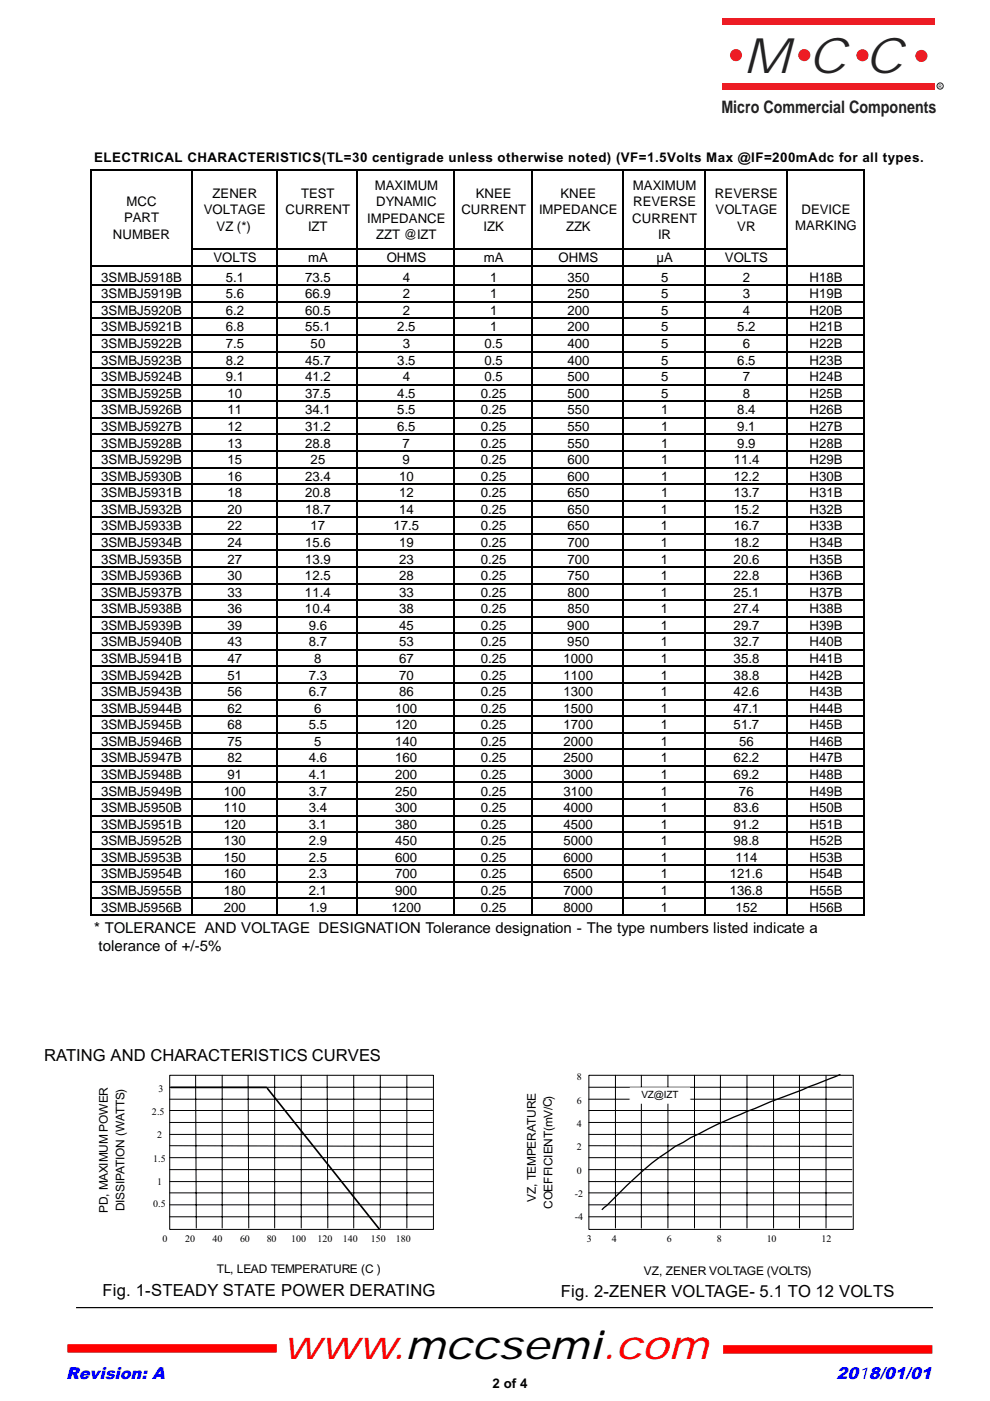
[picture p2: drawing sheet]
<svg xmlns="http://www.w3.org/2000/svg" width="210mm" height="297mm" viewBox="0 0 210 297" stroke-linecap="round" stroke-linejoin="round" font-family="sans-serif">
<defs><g id="words">
<text font-size="10.7" fill="#231f20" x="157.6" y="15.4">M C C</text>
<text font-size="8.5" fill="#f00" x="60" y="288.2">www.mccsemi.com</text>
<text font-size="3.6" fill="#231f20" x="152.9" y="23.9">Micro Commercial Components</text>
<g font-size="3.5">
<text x="9.4" y="224.9">RATING AND CHARACTERISTICS CURVES</text>
<text x="21.8" y="274.9">Fig. 1-STEADY STATE POWER DERATING</text>
<text x="118.9" y="275">Fig. 2-ZENER VOLTAGE- 5.1 TO 12 VOLTS</text>
</g>
<g font-size="3.5" fill="#00f">
<text x="14" y="292.3">Revision: A</text>
<text x="177.4" y="292.3">2018/01/01</text>
</g>
<g font-size="3.2">
<text x="20" y="197.9">* TOLERANCE AND VOLTAGE DESIGNATION Tolerance designation - The type numbers listed indicate a</text>
<text x="20.9" y="201.7">tolerance of +/-5%</text>
</g>
<g font-size="2.8">
<text x="19.9" y="34.3">ELECTRICAL CHARACTERISTICS(TL=30 centigrade unless otherwise noted) (VF=1.5Volts Max @IF=200mAdc for all types.</text>
<text x="45.1" y="42">ZENER</text>
<text x="63.8" y="42">TEST</text>
<text x="79.5" y="40.2">MAXIMUM</text>
<text x="100.9" y="42">KNEE</text>
<text x="118.8" y="42">KNEE</text>
<text x="134.2" y="40.2">MAXIMUM</text>
<text x="151.6" y="42">REVERSE</text>
<text x="26.3" y="47.1">PART</text>
<text x="26.8" y="43.6">MCC</text>
<text x="43.2" y="45.5">VOLTAGE</text>
<text x="60.5" y="45.5">CURRENT</text>
<text x="77.8" y="47.3">IMPEDANCE</text>
<text x="79.8" y="43.7">DYNAMIC</text>
<text x="97.8" y="45.5">CURRENT</text>
<text x="114.3" y="45.5">IMPEDANCE</text>
<text x="134.1" y="47.3">CURRENT</text>
<text x="134.2" y="43.7">REVERSE</text>
<text x="151.7" y="45.5">VOLTAGE</text>
<text x="169.9" y="45.3">DEVICE</text>
<text x="23.9" y="50.6">NUMBER</text>
<text x="45.9" y="49">VZ (*)</text>
<text x="65.3" y="49">IZT</text>
<text x="79.8" y="50.8">ZZT @IZT</text>
<text x="102.5" y="49">IZK</text>
<text x="120" y="49">ZZK</text>
<text x="139.5" y="50.8">IR</text>
<text x="156.3" y="49">VR</text>
<text x="168.6" y="48.9">MARKING</text>
<text x="21.5" y="59.7">3SMBJ5918B</text>
<text x="45.3" y="55.6">VOLTS</text>
<text x="47.9" y="59.7">5.1</text>
<text x="64.7" y="59.7">73.5</text>
<text x="65.3" y="55.6">mA</text>
<text x="82" y="55.6">OHMS</text>
<text x="85.4" y="59.7">4</text>
<text x="102.6" y="55.6">mA</text>
<text x="103.9" y="59.7">1</text>
<text x="118.4" y="55.6">OHMS</text>
<text x="120.3" y="59.7">350</text>
<text x="139.2" y="55.6">µA</text>
<text x="140.2" y="59.7">5</text>
<text x="153.7" y="55.6">VOLTS</text>
<text x="157.5" y="59.7">2</text>
<text x="171.7" y="59.7">H18B</text>
<text x="21.5" y="63.3">3SMBJ5919B</text>
<text x="47.9" y="63.3">5.6</text>
<text x="64.7" y="63.3">66.9</text>
<text x="85.4" y="63.3">2</text>
<text x="103.9" y="63.3">1</text>
<text x="120.3" y="63.3">250</text>
<text x="140.2" y="63.3">5</text>
<text x="157.5" y="63.3">3</text>
<text x="171.7" y="63.3">H19B</text>
<text x="21.5" y="70.3">3SMBJ5921B</text>
<text x="21.5" y="66.8">3SMBJ5920B</text>
<text x="47.9" y="70.3">6.8</text>
<text x="47.9" y="66.8">6.2</text>
<text x="64.7" y="70.3">55.1</text>
<text x="64.7" y="66.8">60.5</text>
<text x="84.2" y="70.3">2.5</text>
<text x="85.4" y="66.8">2</text>
<text x="103.9" y="70.3">1</text>
<text x="103.9" y="66.8">1</text>
<text x="120.3" y="70.3">200</text>
<text x="120.3" y="66.8">200</text>
<text x="140.2" y="70.3">5</text>
<text x="140.2" y="66.8">5</text>
<text x="156.3" y="70.3">5.2</text>
<text x="157.5" y="66.8">4</text>
<text x="171.7" y="66.8">H20B</text>
<text x="171.7" y="70.3">H21B</text>
<text x="21.5" y="77.3">3SMBJ5923B</text>
<text x="21.5" y="73.8">3SMBJ5922B</text>
<text x="47.9" y="77.3">8.2</text>
<text x="47.9" y="73.8">7.5</text>
<text x="64.7" y="77.3">45.7</text>
<text x="65.9" y="73.8">50</text>
<text x="84.2" y="77.3">3.5</text>
<text x="85.4" y="73.8">3</text>
<text x="102.7" y="77.3">0.5</text>
<text x="102.7" y="73.8">0.5</text>
<text x="120.3" y="77.3">400</text>
<text x="120.3" y="73.8">400</text>
<text x="140.2" y="77.3">5</text>
<text x="140.2" y="73.8">5</text>
<text x="156.3" y="77.3">6.5</text>
<text x="157.5" y="73.8">6</text>
<text x="171.6" y="73.8">H22B</text>
<text x="171.7" y="77.3">H23B</text>
<text x="21.5" y="80.8">3SMBJ5924B</text>
<text x="47.9" y="80.8">9.1</text>
<text x="64.7" y="80.8">41.2</text>
<text x="85.4" y="80.8">4</text>
<text x="102.7" y="80.8">0.5</text>
<text x="120.3" y="80.8">500</text>
<text x="140.2" y="80.8">5</text>
<text x="157.5" y="80.8">7</text>
<text x="171.6" y="80.8">H24B</text>
<text x="21.5" y="87.9">3SMBJ5926B</text>
<text x="21.5" y="84.3">3SMBJ5925B</text>
<text x="48.3" y="87.9">11</text>
<text x="48.3" y="84.3">10</text>
<text x="64.7" y="87.9">34.1</text>
<text x="64.7" y="84.3">37.5</text>
<text x="84.2" y="87.9">5.5</text>
<text x="84.2" y="84.3">4.5</text>
<text x="102" y="87.9">0.25</text>
<text x="102" y="84.3">0.25</text>
<text x="120.3" y="87.9">550</text>
<text x="120.3" y="84.3">500</text>
<text x="140.2" y="87.9">1</text>
<text x="140.2" y="84.3">5</text>
<text x="156.3" y="87.9">8.4</text>
<text x="157.5" y="84.3">8</text>
<text x="171.6" y="84.3">H25B</text>
<text x="171.6" y="87.9">H26B</text>
<text x="21.5" y="94.9">3SMBJ5928B</text>
<text x="21.5" y="91.4">3SMBJ5927B</text>
<text x="48.2" y="94.9">13</text>
<text x="48.2" y="91.4">12</text>
<text x="64.7" y="94.9">28.8</text>
<text x="64.7" y="91.4">31.2</text>
<text x="84.2" y="91.4">6.5</text>
<text x="85.4" y="94.9">7</text>
<text x="102" y="94.9">0.25</text>
<text x="102" y="91.4">0.25</text>
<text x="120.3" y="94.9">550</text>
<text x="120.3" y="91.4">550</text>
<text x="140.2" y="94.9">1</text>
<text x="140.2" y="91.4">1</text>
<text x="156.3" y="94.9">9.9</text>
<text x="156.3" y="91.4">9.1</text>
<text x="171.6" y="94.9">H28B</text>
<text x="171.6" y="91.4">H27B</text>
<text x="21.5" y="101.9">3SMBJ5930B</text>
<text x="21.5" y="98.4">3SMBJ5929B</text>
<text x="48.2" y="101.9">16</text>
<text x="48.2" y="98.4">15</text>
<text x="64.7" y="101.9">23.4</text>
<text x="65.9" y="98.4">25</text>
<text x="84.6" y="101.9">10</text>
<text x="85.4" y="98.4">9</text>
<text x="102" y="101.9">0.25</text>
<text x="102" y="98.4">0.25</text>
<text x="120.3" y="101.9">600</text>
<text x="120.3" y="98.4">600</text>
<text x="140.1" y="101.9">1</text>
<text x="140.2" y="98.4">1</text>
<text x="155.6" y="101.9">12.2</text>
<text x="155.6" y="98.4">11.4</text>
<text x="171.6" y="101.9">H30B</text>
<text x="171.6" y="98.4">H29B</text>
<text x="21.5" y="105.4">3SMBJ5931B</text>
<text x="48.2" y="105.4">18</text>
<text x="64.7" y="105.4">20.8</text>
<text x="84.6" y="105.4">12</text>
<text x="102" y="105.4">0.25</text>
<text x="120.3" y="105.4">650</text>
<text x="140.1" y="105.4">1</text>
<text x="155.6" y="105.4">13.7</text>
<text x="171.6" y="105.4">H31B</text>
<text x="21.4" y="112.4">3SMBJ5933B</text>
<text x="21.4" y="108.9">3SMBJ5932B</text>
<text x="48.2" y="112.4">22</text>
<text x="48.2" y="108.9">20</text>
<text x="64.7" y="108.9">18.7</text>
<text x="65.9" y="112.4">17</text>
<text x="83.4" y="112.4">17.5</text>
<text x="84.6" y="108.9">14</text>
<text x="102" y="108.9">0.25</text>
<text x="102" y="112.4">0.25</text>
<text x="120.3" y="108.9">650</text>
<text x="120.3" y="112.4">650</text>
<text x="140.1" y="112.4">1</text>
<text x="140.1" y="108.9">1</text>
<text x="155.6" y="112.4">16.7</text>
<text x="155.6" y="108.9">15.2</text>
<text x="171.6" y="112.4">H33B</text>
<text x="171.6" y="108.9">H32B</text>
<text x="21.4" y="119.5">3SMBJ5935B</text>
<text x="21.4" y="116">3SMBJ5934B</text>
<text x="48.2" y="119.5">27</text>
<text x="48.2" y="116">24</text>
<text x="64.7" y="119.5">13.9</text>
<text x="64.7" y="116">15.6</text>
<text x="84.6" y="119.5">23</text>
<text x="84.6" y="116">19</text>
<text x="102" y="119.5">0.25</text>
<text x="102" y="116">0.25</text>
<text x="120.3" y="119.5">700</text>
<text x="120.3" y="116">700</text>
<text x="140.1" y="119.5">1</text>
<text x="140.1" y="116">1</text>
<text x="155.6" y="119.5">20.6</text>
<text x="155.6" y="116">18.2</text>
<text x="171.6" y="119.5">H35B</text>
<text x="171.6" y="116">H34B</text>
<text x="21.4" y="123">3SMBJ5936B</text>
<text x="48.2" y="123">30</text>
<text x="64.7" y="123">12.5</text>
<text x="84.6" y="123">28</text>
<text x="102" y="123">0.25</text>
<text x="120.3" y="123">750</text>
<text x="140.1" y="123">1</text>
<text x="155.6" y="123">22.8</text>
<text x="171.6" y="123">H36B</text>
<text x="21.4" y="130">3SMBJ5938B</text>
<text x="21.4" y="126.5">3SMBJ5937B</text>
<text x="48.2" y="130">36</text>
<text x="48.2" y="126.5">33</text>
<text x="64.7" y="130">10.4</text>
<text x="64.7" y="126.5">11.4</text>
<text x="84.6" y="130">38</text>
<text x="84.6" y="126.5">33</text>
<text x="102" y="130">0.25</text>
<text x="102" y="126.5">0.25</text>
<text x="120.3" y="130">850</text>
<text x="120.3" y="126.5">800</text>
<text x="140.1" y="130">1</text>
<text x="140.1" y="126.5">1</text>
<text x="155.6" y="130">27.4</text>
<text x="155.6" y="126.5">25.1</text>
<text x="171.6" y="130">H38B</text>
<text x="171.6" y="126.5">H37B</text>
<text x="21.4" y="137">3SMBJ5940B</text>
<text x="21.4" y="133.5">3SMBJ5939B</text>
<text x="48.2" y="137">43</text>
<text x="48.2" y="133.5">39</text>
<text x="65.5" y="137">8.7</text>
<text x="65.5" y="133.5">9.6</text>
<text x="84.6" y="137">53</text>
<text x="84.6" y="133.5">45</text>
<text x="102" y="137">0.25</text>
<text x="102" y="133.5">0.25</text>
<text x="120.3" y="137">950</text>
<text x="120.3" y="133.5">900</text>
<text x="140.1" y="137">1</text>
<text x="140.1" y="133.5">1</text>
<text x="155.5" y="137">32.7</text>
<text x="155.5" y="133.5">29.7</text>
<text x="171.6" y="137">H40B</text>
<text x="171.6" y="133.5">H39B</text>
<text x="21.4" y="140.6">3SMBJ5941B</text>
<text x="48.2" y="140.6">47</text>
<text x="66.6" y="140.6">8</text>
<text x="84.6" y="140.6">67</text>
<text x="102" y="140.6">0.25</text>
<text x="119.5" y="140.6">1000</text>
<text x="140.1" y="140.6">1</text>
<text x="155.5" y="140.6">35.8</text>
<text x="171.6" y="140.6">H41B</text>
<text x="21.4" y="147.6">3SMBJ5943B</text>
<text x="21.4" y="144.1">3SMBJ5942B</text>
<text x="48.2" y="147.6">56</text>
<text x="48.2" y="144.1">51</text>
<text x="65.5" y="147.6">6.7</text>
<text x="65.5" y="144.1">7.3</text>
<text x="84.6" y="147.6">86</text>
<text x="84.6" y="144.1">70</text>
<text x="102" y="147.6">0.25</text>
<text x="102" y="144.1">0.25</text>
<text x="119.5" y="147.6">1300</text>
<text x="119.5" y="144.1">1100</text>
<text x="140.1" y="147.6">1</text>
<text x="140.1" y="144.1">1</text>
<text x="155.5" y="147.6">42.6</text>
<text x="155.5" y="144.1">38.8</text>
<text x="171.6" y="147.6">H43B</text>
<text x="171.6" y="144.1">H42B</text>
<text x="21.4" y="154.6">3SMBJ5945B</text>
<text x="21.4" y="151.1">3SMBJ5944B</text>
<text x="48.2" y="154.6">68</text>
<text x="48.2" y="151.1">62</text>
<text x="65.5" y="154.6">5.5</text>
<text x="66.6" y="151.1">6</text>
<text x="83.8" y="154.6">120</text>
<text x="83.8" y="151.1">100</text>
<text x="102" y="154.6">0.25</text>
<text x="102" y="151.1">0.25</text>
<text x="119.5" y="154.6">1700</text>
<text x="119.5" y="151.1">1500</text>
<text x="140.1" y="154.6">1</text>
<text x="140.1" y="151.1">1</text>
<text x="155.5" y="154.6">51.7</text>
<text x="155.5" y="151.1">47.1</text>
<text x="171.6" y="154.6">H45B</text>
<text x="171.6" y="151.1">H44B</text>
<text x="21.4" y="161.6">3SMBJ5947B</text>
<text x="21.4" y="158.1">3SMBJ5946B</text>
<text x="48.2" y="161.6">82</text>
<text x="48.2" y="158.1">75</text>
<text x="65.5" y="161.6">4.6</text>
<text x="66.6" y="158.1">5</text>
<text x="83.8" y="161.6">160</text>
<text x="83.8" y="158.1">140</text>
<text x="102" y="161.6">0.25</text>
<text x="102" y="158.1">0.25</text>
<text x="119.5" y="161.6">2500</text>
<text x="119.5" y="158.1">2000</text>
<text x="140.1" y="161.6">1</text>
<text x="140.1" y="158.1">1</text>
<text x="155.5" y="161.6">62.2</text>
<text x="156.7" y="158.1">56</text>
<text x="171.6" y="158.1">H46B</text>
<text x="171.6" y="161.6">H47B</text>
<text x="21.4" y="165.2">3SMBJ5948B</text>
<text x="48.2" y="165.2">91</text>
<text x="65.5" y="165.2">4.1</text>
<text x="83.8" y="165.2">200</text>
<text x="101.9" y="165.2">0.25</text>
<text x="119.5" y="165.2">3000</text>
<text x="140.1" y="165.2">1</text>
<text x="155.5" y="165.2">69.2</text>
<text x="171.6" y="165.2">H48B</text>
<text x="21.4" y="172.2">3SMBJ5950B</text>
<text x="21.4" y="168.7">3SMBJ5949B</text>
<text x="47.5" y="172.2">110</text>
<text x="47.5" y="168.7">100</text>
<text x="65.5" y="172.2">3.4</text>
<text x="65.5" y="168.7">3.7</text>
<text x="83.8" y="172.2">300</text>
<text x="83.8" y="168.7">250</text>
<text x="101.9" y="172.2">0.25</text>
<text x="101.9" y="168.7">0.25</text>
<text x="119.5" y="172.2">4000</text>
<text x="119.5" y="168.7">3100</text>
<text x="140.1" y="172.2">1</text>
<text x="140.1" y="168.7">1</text>
<text x="155.5" y="172.2">83.6</text>
<text x="156.7" y="168.7">76</text>
<text x="171.6" y="168.7">H49B</text>
<text x="171.6" y="172.2">H50B</text>
<text x="21.4" y="179.2">3SMBJ5952B</text>
<text x="21.4" y="175.7">3SMBJ5951B</text>
<text x="47.5" y="179.2">130</text>
<text x="47.5" y="175.7">120</text>
<text x="65.5" y="179.2">2.9</text>
<text x="65.5" y="175.7">3.1</text>
<text x="83.8" y="179.2">450</text>
<text x="83.8" y="175.7">380</text>
<text x="101.9" y="179.2">0.25</text>
<text x="101.9" y="175.7">0.25</text>
<text x="119.5" y="179.2">5000</text>
<text x="119.5" y="175.7">4500</text>
<text x="140.1" y="179.2">1</text>
<text x="140.1" y="175.7">1</text>
<text x="155.5" y="179.2">98.8</text>
<text x="155.5" y="175.7">91.2</text>
<text x="171.6" y="179.2">H52B</text>
<text x="171.6" y="175.7">H51B</text>
<text x="21.4" y="182.7">3SMBJ5953B</text>
<text x="47.5" y="182.7">150</text>
<text x="65.5" y="182.7">2.5</text>
<text x="83.8" y="182.7">600</text>
<text x="101.9" y="182.7">0.25</text>
<text x="119.5" y="182.7">6000</text>
<text x="140.1" y="182.7">1</text>
<text x="155.9" y="182.7">114</text>
<text x="171.6" y="182.7">H53B</text>
<text x="21.4" y="189.7">3SMBJ5955B</text>
<text x="21.4" y="186.2">3SMBJ5954B</text>
<text x="47.5" y="189.7">180</text>
<text x="47.5" y="186.2">160</text>
<text x="65.5" y="189.7">2.1</text>
<text x="65.5" y="186.2">2.3</text>
<text x="83.8" y="189.7">900</text>
<text x="83.8" y="186.2">700</text>
<text x="101.9" y="189.7">0.25</text>
<text x="101.9" y="186.2">0.25</text>
<text x="119.5" y="189.7">7000</text>
<text x="119.5" y="186.2">6500</text>
<text x="140.1" y="189.7">1</text>
<text x="140.1" y="186.2">1</text>
<text x="154.7" y="189.7">136.8</text>
<text x="154.7" y="186.2">121.6</text>
<text x="171.6" y="189.7">H55B</text>
<text x="171.6" y="186.2">H54B</text>
<text x="21.4" y="193.3">3SMBJ5956B</text>
<text x="47.5" y="193.3">200</text>
<text x="65.5" y="193.3">1.9</text>
<text x="83" y="193.3">1200</text>
<text x="101.9" y="193.3">0.25</text>
<text x="119.5" y="193.3">8000</text>
<text x="140.1" y="193.3">1</text>
<text x="155.9" y="193.3">152</text>
<text x="171.6" y="193.3">H56B</text>
<text x="104.4" y="294.3">2 of 4</text>
</g>
<g font-size="2.5">
<text x="22.9" y="257.1" transform="rotate(-90 22.9 257.1)">PD, MAXIMUM POWER</text>
<text x="26.4" y="256.9" transform="rotate(-90 26.4 256.9)">DISSIPATION (WATTS)</text>
<text x="113.6" y="254.8" transform="rotate(-90 113.6 254.8)">VZ, TEMPERATURE</text>
<text x="117.1" y="256.3" transform="rotate(-90 117.1 256.3)">COEFFICIENT(mV/C)</text>
<text x="46" y="270">TL, LEAD TEMPERATURE (C )</text>
<text x="136.5" y="270.4">VZ, ZENER VOLTAGE (VOLTS)</text>
</g>
<g font-size="2.1">
<text x="33.6" y="231.5">3</text>
<text x="122.3" y="229">8</text>
<text x="136" y="232.8">VZ@IZT</text>
<text x="32.2" y="236.4">2.5</text>
<text x="122.3" y="234">6</text>
<text x="122.3" y="239">4</text>
<text x="33.3" y="241.3">2</text>
<text x="122.3" y="243.9">2</text>
<text x="32.5" y="246.3">1.5</text>
<text x="33.3" y="251.2">1</text>
<text x="122.3" y="248.8">0</text>
<text x="32.5" y="256">0.5</text>
<text x="121.9" y="253.8">-2</text>
<text x="34.4" y="263.3">0</text>
<text x="39.3" y="263.3">20</text>
<text x="45.1" y="263.3">40</text>
<text x="50.9" y="263.3">60</text>
<text x="56.5" y="263.3">80</text>
<text x="61.8" y="263.3">100</text>
<text x="67.3" y="263.3">120</text>
<text x="72.7" y="263.3">140</text>
<text x="78.6" y="263.3">150</text>
<text x="83.9" y="263.3">180</text>
<text x="121.9" y="258.7">-4</text>
<text x="124.4" y="263.3">3</text>
<text x="129.7" y="263.3">4</text>
<text x="141.4" y="263.3">6</text>
<text x="152" y="263.3">8</text>
<text x="162.6" y="263.3">10</text>
<text x="174.2" y="263.3">12</text>
</g>
<text font-size="1" fill="#231f20" x="199" y="18.6">R</text>
</g></defs>
<path d="M36 228h55.9v32.7h-55.9z" fill="#fff" stroke="#000" stroke-width=".21"/>
<g fill="none" stroke="#000" stroke-width=".21">
<path d="M36 230.5h55.8M36 233.1h55.8M36 235.4h55.8M36 238h55.8M41.5 228l.1 32.4M47.1 228v32.4M52.6 228l.1 32.4M58.2 228v32.4M63.9 228v32.4M69.4 228l.1 32.4M75 228v32.4M80.6 228v32.4"/>
<path d="M86.3 228v32.4M36 240.5h55.8M36 245.4h55.8M36 242.9l55.8 .2M36 248h55.8M36 252.9h55.8M36 250.5h55.8M36 255.4h55.8M36 258h55.8"/>
</g>
<g fill="#fff" stroke="#fff" stroke-width=".21">
<path d="M32.3 228.4h3.1v30.4h-3.1z"/>
<path d="M34.4 260.9h58.8v3.3h-58.8z"/>
</g>
<path d="M124.9 228h56v32.7h-56z" fill="#fff" stroke="#000" stroke-width=".21"/>
<g fill="none" stroke="#000" stroke-width=".21">
<path d="M124.9 230.5h55.7M124.9 233.1h55.7M124.9 235.4h55.7M124.9 238h55.7M130.5 228v32.4M136 228v32.4M141.6 228v32.4M147.3 228v32.4M152.7 228v32.4M158.4 228v32.4M164 228v32.4M169.5 228v32.4"/>
<path d="M175.1 228v32.4M124.9 240.5h55.7M124.9 245.4h55.7M124.9 242.9l55.7 .2M124.9 248h55.7M124.9 252.9h55.7M124.9 250.5h55.7M124.9 255.4h55.7M124.9 258h55.7"/>
</g>
<g fill="#fff" stroke="#fff" stroke-width=".21">
<path d="M121.2 227.4h3.2v31.9h-3.2z"/>
<path d="M123.3 260.9h58.9v3.3h-58.9z"/>
<path d="M133.6 230.7h12.7v3.2h-12.7z"/>
</g>
<path d="M178.1 227.8l-14.8 5.8a189.3 189.3 0 0 0-16.9 7.6 57.4 57.4 0 0 0-13.5 10.2l-5.2 5" fill="none" stroke="#000" stroke-width=".28"/>
<g fill="#fff" stroke="#fff" stroke-width=".28">
<path d="M19.9 226.4h8.5v35h-8.5z"/>
<path d="M110.8 226.4h8.4v35h-8.4z"/>
</g>
<path d="M16.1 277.2h181.7" fill="none" stroke="#000" stroke-width=".25"/>
<path d="M14.3 285.9h44.4M153.3 286.1h44.4" fill="none" stroke="#f00" stroke-width="1.8" stroke-linecap="butt"/>
<path d="M36.2 230.6h20.3M56.7 230.8l23.7 29.8" fill="none" stroke="#000" stroke-width=".35"/>
<g fill="none" stroke="#000" stroke-width=".3">
<path d="M19.2 36v158.2M19.3 36.1h164M40.6 36.2v158M58.8 36.2v158M75.8 36.2v158M96.3 36.2v158M112.8 36.2v158M132.2 36.2v158M149.4 36.2v158M166.9 36.2v158M183.2 36.2v158M19.3 56.3h164"/>
<path d="M40.8 52.8h126.2M19.3 60.5h164M19.3 64h164M19.3 67.5h164M19.3 71h164M19.3 74.5h164M19.3 78.1h164M19.3 81.6h164M19.3 85.1h164M19.3 88.6h164M19.3 92.1h164M19.3 95.6h164"/>
<path d="M19.3 99.1h164M19.3 102.6h164M19.3 106.2h164M19.3 109.7h164M19.3 113.2h164M19.3 116.7h164M19.3 120.2h164M19.3 123.7h164M19.3 127.2h164M19.3 130.8h164M19.3 134.3h164M19.3 137.8h164"/>
<path d="M19.3 141.3h164M19.3 144.8h164M19.3 148.3h164M19.3 151.8h164M19.3 155.3h164M19.3 158.9h164M19.3 162.4h164M19.3 165.9h164M19.3 169.4h164M19.3 172.9h164M19.3 176.4h164M19.3 179.9h164"/>
<path d="M19.3 183.5h164M19.3 187h164M19.3 190.5h164M19.3 194h164"/>
</g>
<g fill="#ed1c24">
<path d="M153.2 3.9h45.1v1.3h-45.1z"/>
<path d="M153 17.6h45.2v1.3h-45.2z"/>
<circle cx="195.4" cy="11.9" r="1.28"/>
<circle cx="182.9" cy="11.7" r="1.28"/>
<circle cx="170.5" cy="11.7" r="1.28"/>
<circle cx="156" cy="11.7" r="1.28"/>
</g>
<circle cx="199.3" cy="18.2" r=".66" fill="none" stroke="#231f20" stroke-width=".21"/>
<use href="#words"/>
</svg>
